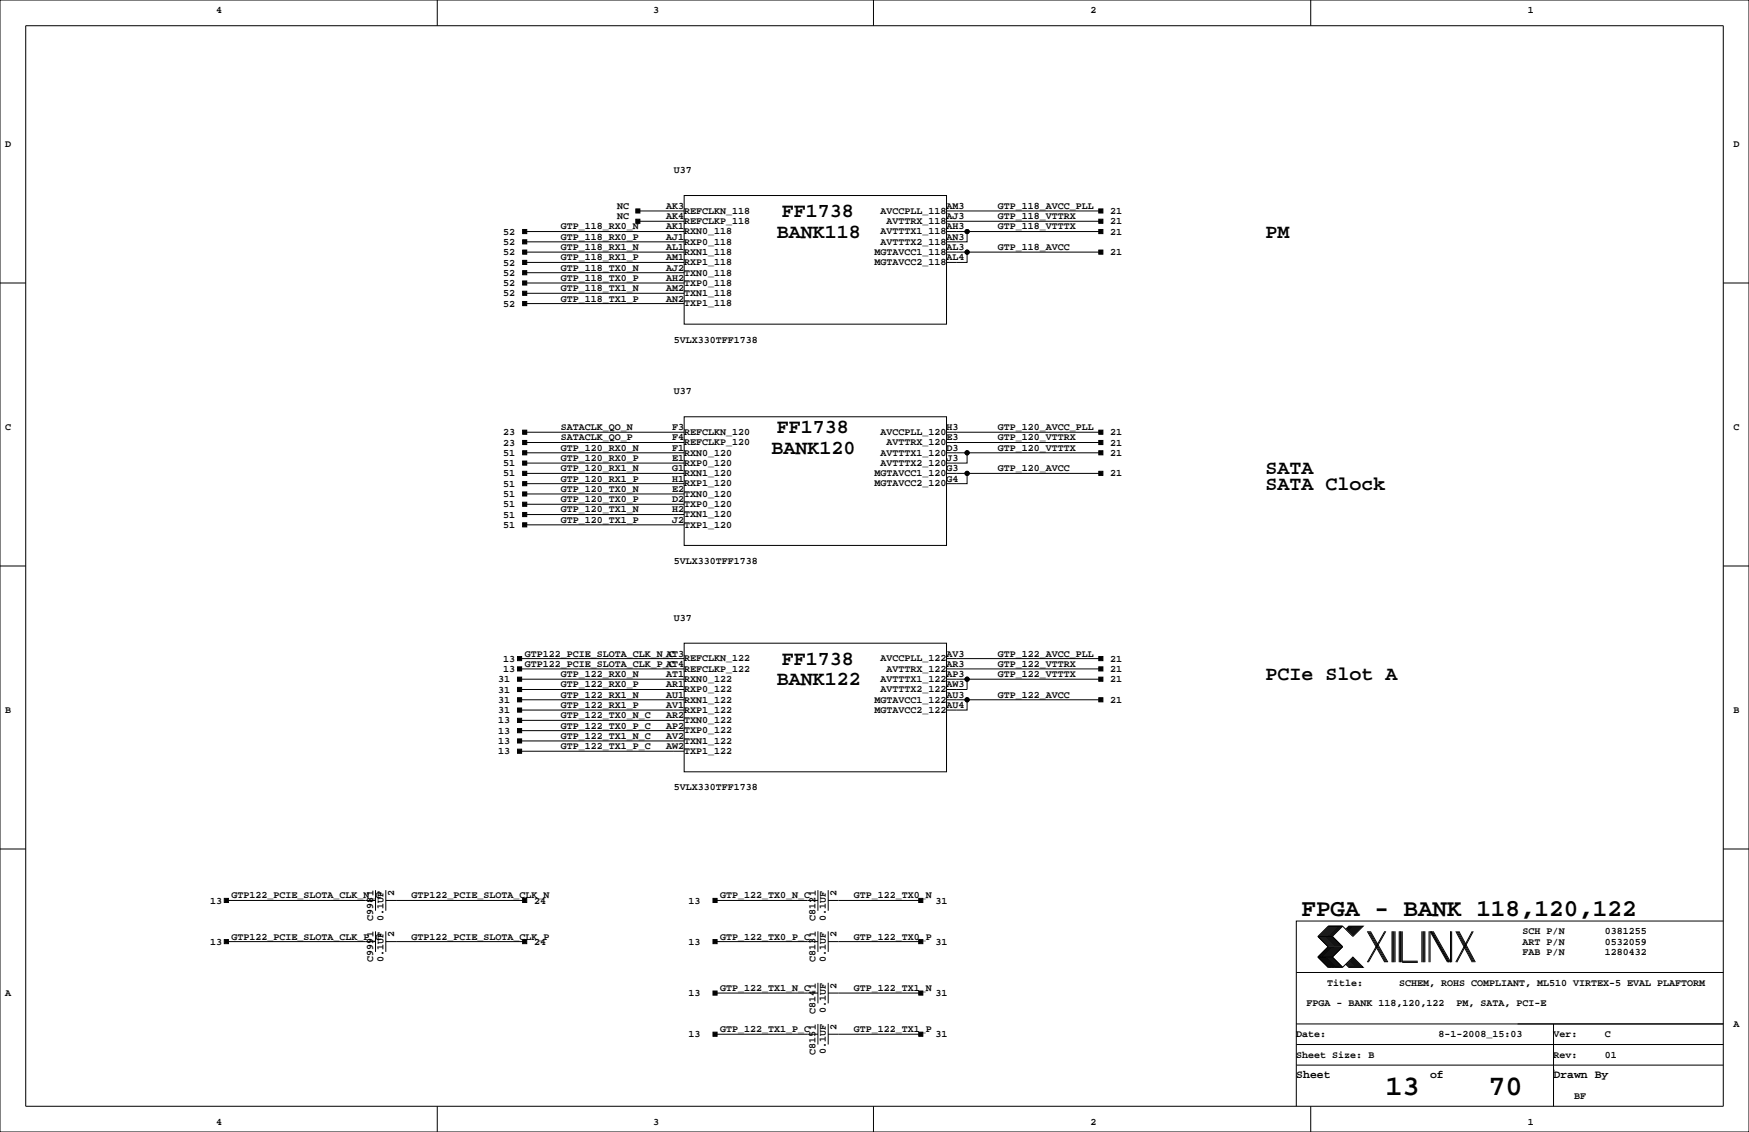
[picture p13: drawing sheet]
<svg xmlns="http://www.w3.org/2000/svg" width="432mm" height="279mm" viewBox="0 0 432 279" stroke-linecap="round" stroke-linejoin="round" font-family="sans-serif">
<defs><g id="words">
<g font-size="7.1">
<text x="342.1" y="270.3">13</text>
<text x="367.5" y="270.3">70</text>
</g>
<text font-size="6" x="321.3" y="226.1">FPGA - BANK 118,120,122</text>
<g font-size="4.9">
<text x="193" y="53.6">FF1738</text>
<text x="191.8" y="58.7">BANK118</text>
<text x="312.4" y="58.7">PM</text>
<text x="191.8" y="106.9">FF1738</text>
<text x="190.5" y="112">BANK120</text>
<text x="312.4" y="117.1">SATA</text>
<text x="312.4" y="120.9">SATA Clock</text>
<text x="193" y="164.1">FF1738</text>
<text x="312.4" y="167.9">PCIe Slot A</text>
<text x="191.8" y="169.2">BANK122</text>
</g>
<g font-size="2.8">
<text x="320" y="266.1">Sheet</text>
<text x="353.1" y="266.1">of</text>
<text x="383.5" y="266.1">Drawn By</text>
</g>
<g font-size="2.5">
<text x="53.3" y="3.3">4</text>
<text x="161.3" y="3.3">3</text>
<text x="269.2" y="3.3">2</text>
<text x="377.2" y="3.3">1</text>
<text x="1.3" y="36.3">D</text>
<text x="428" y="36.3">D</text>
<text x="166.4" y="42.7">U37</text>
<text x="152.4" y="51.6">NC</text>
<text x="164.5" y="51.6">AK3</text>
<text x="168.9" y="52.8">REFCLKN_118</text>
<text x="217.4" y="52.8">AVCCPLL_118</text>
<text x="233.7" y="51.6">AM3</text>
<text x="246.4" y="51.6">GTP_118_AVCC_PLL</text>
<text x="274.1" y="52.8">21</text>
<text x="124.2" y="57.9">52</text>
<text x="138.4" y="59.2">GTP_118_RX0_P</text>
<text x="138.4" y="56.6">GTP_118_RX0_N</text>
<text x="152.4" y="54.1">NC</text>
<text x="164.5" y="59.2">AJ1</text>
<text x="164.5" y="56.6">AK1</text>
<text x="164.5" y="54.1">AK4</text>
<text x="168.9" y="57.8">RXN0_118</text>
<text x="168.9" y="55.3">REFCLKP_118</text>
<text x="217.4" y="57.8">AVTTTX1_118</text>
<text x="218.9" y="55.3">AVTTRX_118</text>
<text x="233.7" y="59.2">AN3</text>
<text x="233.7" y="56.6">AH3</text>
<text x="233.7" y="54.1">AJ3</text>
<text x="246.4" y="54.1">GTP_118_VTTRX</text>
<text x="246.4" y="56.6">GTP_118_VTTTX</text>
<text x="274.1" y="55.4">21</text>
<text x="274.1" y="57.9">21</text>
<text x="124.2" y="60.5">52</text>
<text x="124.2" y="65.5">52</text>
<text x="124.2" y="63">52</text>
<text x="138.4" y="64.3">GTP_118_RX1_P</text>
<text x="138.4" y="61.7">GTP_118_RX1_N</text>
<text x="164.5" y="64.3">AM1</text>
<text x="164.5" y="61.7">AL1</text>
<text x="168.9" y="65.5">RXP1_118</text>
<text x="168.9" y="60.4">RXP0_118</text>
<text x="168.9" y="62.9">RXN1_118</text>
<text x="215.9" y="65.5">MGTAVCC2_118</text>
<text x="215.9" y="62.9">MGTAVCC1_118</text>
<text x="217.4" y="60.4">AVTTTX2_118</text>
<text x="233.7" y="64.3">AL4</text>
<text x="233.7" y="61.7">AL3</text>
<text x="246.4" y="61.7">GTP_118_AVCC</text>
<text x="274.1" y="63">21</text>
<text x="124.2" y="68.1">52</text>
<text x="124.2" y="70.6">52</text>
<text x="138.4" y="66.8">GTP_118_TX0_N</text>
<text x="138.4" y="69.3">GTP_118_TX0_P</text>
<text x="138.4" y="71.9">GTP_118_TX1_N</text>
<text x="164.5" y="69.3">AH2</text>
<text x="164.5" y="71.9">AM2</text>
<text x="164.5" y="66.8">AJ2</text>
<text x="168.9" y="70.5">TXP0_118</text>
<text x="168.9" y="68">TXN0_118</text>
<text x="124.2" y="75.7">52</text>
<text x="124.2" y="73.2">52</text>
<text x="138.4" y="74.4">GTP_118_TX1_P</text>
<text x="164.5" y="74.4">AN2</text>
<text x="168.9" y="75.6">TXP1_118</text>
<text x="168.9" y="73.1">TXN1_118</text>
<text x="166.4" y="84.6">5VLX330TFF1738</text>
<text x="166.4" y="97.3">U37</text>
<text x="1.3" y="106.2">C</text>
<text x="124.2" y="107.4">23</text>
<text x="138.4" y="106.2">SATACLK_QO_N</text>
<text x="165.9" y="106.2">F3</text>
<text x="168.9" y="107.4">REFCLKN_120</text>
<text x="217.4" y="107.4">AVCCPLL_120</text>
<text x="233.7" y="106.2">H3</text>
<text x="246.4" y="106.2">GTP_120_AVCC_PLL</text>
<text x="274.1" y="107.4">21</text>
<text x="428" y="106.2">C</text>
<text x="124.2" y="110">23</text>
<text x="124.2" y="112.5">51</text>
<text x="138.4" y="108.7">SATACLK_QO_P</text>
<text x="138.4" y="113.8">GTP_120_RX0_P</text>
<text x="138.4" y="111.3">GTP_120_RX0_N</text>
<text x="165.9" y="113.8">E1</text>
<text x="165.9" y="111.3">F1</text>
<text x="165.9" y="108.7">F4</text>
<text x="168.9" y="112.5">RXN0_120</text>
<text x="168.9" y="109.9">REFCLKP_120</text>
<text x="217.4" y="112.5">AVTTTX1_120</text>
<text x="218.9" y="109.9">AVTTRX_120</text>
<text x="233.7" y="113.8">J3</text>
<text x="233.7" y="111.3">D3</text>
<text x="233.7" y="108.7">E3</text>
<text x="246.4" y="111.3">GTP_120_VTTTX</text>
<text x="246.4" y="108.7">GTP_120_VTTRX</text>
<text x="274.1" y="112.5">21</text>
<text x="274.1" y="110">21</text>
<text x="124.2" y="115.1">51</text>
<text x="124.2" y="117.6">51</text>
<text x="138.4" y="118.9">GTP_120_RX1_P</text>
<text x="138.4" y="116.3">GTP_120_RX1_N</text>
<text x="165.9" y="118.9">H1</text>
<text x="165.9" y="116.3">G1</text>
<text x="168.9" y="115">RXP0_120</text>
<text x="168.9" y="117.5">RXN1_120</text>
<text x="215.9" y="117.5">MGTAVCC1_120</text>
<text x="217.4" y="115">AVTTTX2_120</text>
<text x="233.7" y="118.9">G4</text>
<text x="233.7" y="116.3">G3</text>
<text x="246.4" y="116.3">GTP_120_AVCC</text>
<text x="274.1" y="117.6">21</text>
<text x="124.2" y="125.2">51</text>
<text x="124.2" y="120.1">51</text>
<text x="124.2" y="122.7">51</text>
<text x="138.4" y="124">GTP_120_TX0_P</text>
<text x="138.4" y="121.4">GTP_120_TX0_N</text>
<text x="165.9" y="124">D2</text>
<text x="165.9" y="121.4">E2</text>
<text x="168.9" y="125.2">TXP0_120</text>
<text x="168.9" y="122.6">TXN0_120</text>
<text x="168.9" y="120.1">RXP1_120</text>
<text x="215.9" y="120.1">MGTAVCC2_120</text>
<text x="124.2" y="127.8">51</text>
<text x="124.2" y="130.3">51</text>
<text x="138.4" y="126.5">GTP_120_TX1_N</text>
<text x="138.4" y="129">GTP_120_TX1_P</text>
<text x="165.9" y="129">J2</text>
<text x="165.9" y="126.5">H2</text>
<text x="168.9" y="130.2">TXP1_120</text>
<text x="168.9" y="127.7">TXN1_120</text>
<text x="166.4" y="139.2">5VLX330TFF1738</text>
<text x="166.4" y="153.2">U37</text>
<text x="124.2" y="165.9">13</text>
<text x="124.2" y="163.3">13</text>
<text x="129.5" y="164.6">GTP122_PCIE_SLOTA_CLK_P_C</text>
<text x="129.5" y="162.1">GTP122_PCIE_SLOTA_CLK_N_C</text>
<text x="138.4" y="167.1">GTP_122_RX0_N</text>
<text x="164.5" y="167.1">AT1</text>
<text x="164.5" y="164.6">AT4</text>
<text x="164.5" y="162.1">AT3</text>
<text x="168.9" y="165.8">REFCLKP_122</text>
<text x="168.9" y="163.3">REFCLKN_122</text>
<text x="217.4" y="163.3">AVCCPLL_122</text>
<text x="218.9" y="165.8">AVTTRX_122</text>
<text x="233.7" y="167.1">AP3</text>
<text x="233.7" y="164.6">AR3</text>
<text x="233.7" y="162.1">AV3</text>
<text x="246.4" y="167.1">GTP_122_VTTTX</text>
<text x="246.4" y="164.6">GTP_122_VTTRX</text>
<text x="246.4" y="162.1">GTP_122_AVCC_PLL</text>
<text x="274.1" y="165.9">21</text>
<text x="274.1" y="163.3">21</text>
<text x="123" y="170.9">31</text>
<text x="123" y="168.4">31</text>
<text x="123" y="173.5">31</text>
<text x="138.4" y="169.7">GTP_122_RX0_P</text>
<text x="138.4" y="172.2">GTP_122_RX1_N</text>
<text x="164.5" y="169.7">AR1</text>
<text x="164.5" y="172.2">AU1</text>
<text x="168.9" y="170.9">RXP0_122</text>
<text x="168.9" y="173.4">RXN1_122</text>
<text x="168.9" y="168.3">RXN0_122</text>
<text x="215.9" y="173.4">MGTAVCC1_122</text>
<text x="217.4" y="170.9">AVTTTX2_122</text>
<text x="217.4" y="168.3">AVTTTX1_122</text>
<text x="233.7" y="172.2">AU3</text>
<text x="233.7" y="169.7">AW3</text>
<text x="246.4" y="172.2">GTP_122_AVCC</text>
<text x="274.1" y="173.5">21</text>
<text x="274.1" y="168.4">21</text>
<text x="1.3" y="176">B</text>
<text x="123" y="176">31</text>
<text x="123" y="178.6">13</text>
<text x="138.4" y="179.8">GTP_122_TX0_P_C</text>
<text x="138.4" y="174.8">GTP_122_RX1_P</text>
<text x="138.4" y="177.3">GTP_122_TX0_N_C</text>
<text x="164.5" y="179.8">AP2</text>
<text x="164.5" y="177.3">AR2</text>
<text x="164.5" y="174.8">AV1</text>
<text x="168.9" y="178.5">TXN0_122</text>
<text x="168.9" y="176">RXP1_122</text>
<text x="215.9" y="176">MGTAVCC2_122</text>
<text x="233.7" y="174.8">AU4</text>
<text x="428" y="176">B</text>
<text x="123" y="181.1">13</text>
<text x="123" y="183.6">13</text>
<text x="138.4" y="184.9">GTP_122_TX1_P_C</text>
<text x="138.4" y="182.4">GTP_122_TX1_N_C</text>
<text x="164.5" y="184.9">AW2</text>
<text x="164.5" y="182.4">AV2</text>
<text x="168.9" y="181">TXP0_122</text>
<text x="168.9" y="183.6">TXN1_122</text>
<text x="123" y="186.2">13</text>
<text x="168.9" y="186.1">TXP1_122</text>
<text x="166.4" y="195.1">5VLX330TFF1738</text>
<text x="57.1" y="221.7">GTP122_PCIE_SLOTA_CLK_N_C</text>
<text x="97.3" y="221.2" transform="rotate(-90 97.3 221.2)">2</text>
<text x="101.6" y="221.7">GTP122_PCIE_SLOTA_CLK_N</text>
<text x="177.8" y="221.7">GTP_122_TX0_N_C</text>
<text x="206.5" y="221.2" transform="rotate(-90 206.5 221.2)">2</text>
<text x="210.8" y="221.7">GTP_122_TX0_N</text>
<text x="51.9" y="223">13</text>
<text x="92.1" y="227.3" transform="rotate(-90 92.1 227.3)">C9981</text>
<text x="94.7" y="227.2" transform="rotate(-90 94.7 227.2)">0.1UF</text>
<text x="131.9" y="223">24</text>
<text x="170" y="223">13</text>
<text x="201.4" y="227.3" transform="rotate(-90 201.4 227.3)">C8121</text>
<text x="203.9" y="227.2" transform="rotate(-90 203.9 227.2)">0.1UF</text>
<text x="230.9" y="223">31</text>
<text x="51.9" y="233.2">13</text>
<text x="57.1" y="231.9">GTP122_PCIE_SLOTA_CLK_P_C</text>
<text x="97.3" y="231.4" transform="rotate(-90 97.3 231.4)">2</text>
<text x="101.6" y="231.9">GTP122_PCIE_SLOTA_CLK_P</text>
<text x="131.9" y="233.2">24</text>
<text x="170" y="233.2">13</text>
<text x="177.8" y="231.9">GTP_122_TX0_P_C</text>
<text x="206.5" y="231.4" transform="rotate(-90 206.5 231.4)">2</text>
<text x="210.8" y="231.9">GTP_122_TX0_P</text>
<text x="230.9" y="233.2">31</text>
<text x="375.9" y="230.6">SCH P/N</text>
<text x="375.9" y="233.2">ART P/N</text>
<text x="396.2" y="230.6">0381255</text>
<text x="396.2" y="233.2">0532059</text>
<text x="92.1" y="237.5" transform="rotate(-90 92.1 237.5)">C9991</text>
<text x="94.7" y="237.4" transform="rotate(-90 94.7 237.4)">0.1UF</text>
<text x="201.4" y="237.5" transform="rotate(-90 201.4 237.5)">C8131</text>
<text x="203.9" y="237.4" transform="rotate(-90 203.9 237.4)">0.1UF</text>
<text x="375.9" y="235.7">FAB P/N</text>
<text x="396.2" y="235.7">1280432</text>
<text x="1.3" y="245.9">A</text>
<text x="170" y="245.9">13</text>
<text x="177.8" y="244.6">GTP_122_TX1_N_C</text>
<text x="206.5" y="244.1" transform="rotate(-90 206.5 244.1)">2</text>
<text x="210.8" y="244.6">GTP_122_TX1_N</text>
<text x="230.9" y="245.9">31</text>
<text x="327.7" y="243.3">Title:</text>
<text x="345.4" y="243.3">SCHEM, ROHS COMPLIANT, ML510 VIRTEX-5 EVAL PLAFTORM</text>
<text x="201.4" y="250.2" transform="rotate(-90 201.4 250.2)">C8141</text>
<text x="203.9" y="250.1" transform="rotate(-90 203.9 250.1)">0.1UF</text>
<text x="322.6" y="248.4">FPGA - BANK 118,120,122</text>
<text x="359.6" y="248.4">PM, SATA, PCI-E</text>
<text x="170" y="256">13</text>
<text x="177.8" y="254.8">GTP_122_TX1_P_C</text>
<text x="206.5" y="254.2" transform="rotate(-90 206.5 254.2)">2</text>
<text x="210.8" y="254.8">GTP_122_TX1_P</text>
<text x="230.9" y="256">31</text>
<text x="320" y="256">Date:</text>
<text x="355.2" y="256">8-1-2008_15:03</text>
<text x="383.5" y="256">Ver:</text>
<text x="396.2" y="256">C</text>
<text x="428" y="253.5">A</text>
<text x="201.4" y="260.3" transform="rotate(-90 201.4 260.3)">C8151</text>
<text x="203.9" y="260.2" transform="rotate(-90 203.9 260.2)">0.1UF</text>
<text x="320" y="261.1">Sheet Size: B</text>
<text x="383.5" y="261.1">Rev:</text>
<text x="396.2" y="261.1">01</text>
<text x="388.6" y="271.3">BF</text>
<text x="53.3" y="277.6">4</text>
<text x="161.3" y="277.6">3</text>
<text x="269.2" y="277.6">2</text>
<text x="377.2" y="277.6">1</text>
</g>
</g></defs>
<g fill="none" stroke="#000" stroke-width=".25">
<path d="M0 0h431.8v279.4h-431.8zM6.3 6.3h419.1v266.7h-419zM107.9 0v6.3M215.6 0v6.3M323.6 0v6.3M129.5 57.2h39.4M129.5 59.7h39.4M157.5 54.6h11.4M157.5 52.1h11.4M168.9 48.3h64.8v31.7h-64.8zM233.7 57.2h38.1M233.7 54.6h38.1"/>
<path d="M233.7 52.1h38.1M238.8 57.2v2.5h-5.1M0 69.8h6.3M129.5 62.2h39.4M129.5 64.8h39.4M129.5 74.9h39.4M129.5 69.8h39.4M129.5 72.4h39.4M129.5 67.3h39.4M233.7 62.2h5.1M271.8 62.2h-33v2.6h-5.1M425.4 69.8h6.4"/>
<path d="M129.5 116.8h39.4M129.5 111.8h39.4M129.5 119.4h39.4M129.5 114.3h39.4M129.5 106.7h39.4M129.5 109.2h39.4M168.9 102.9h64.8v31.7h-64.8zM233.7 111.8h38.1M233.7 116.8h5.1M233.7 106.7h38.1M233.7 109.2h38.1M238.8 111.8v2.5h-5.1"/>
<path d="M271.8 116.8h-33v2.6h-5.1M0 139.7h6.3M129.5 121.9h39.4M129.5 129.5h39.4M129.5 124.5h39.4M129.5 127h39.4M425.4 139.7h6.4M168.9 158.8h64.8v31.7h-64.8zM128.3 172.7h40.6M128.3 177.8h40.6M128.3 167.6h40.6M128.3 175.3h40.6"/>
<path d="M128.3 170.2h40.6M128.3 162.6h40.6M128.3 165.1h40.6M233.7 172.7h38.1M233.7 167.6h38.1M233.7 162.6h38.1M233.7 165.1h38.1M238.8 172.7v2.6h-5.1M238.8 167.6v2.6h-5.1M128.3 182.9h40.6M128.3 185.4h40.6M128.3 180.3h40.6"/>
<path d="M0 209.5h6.3M92.7 219.7v5.1M95.2 219.7v5.1M201.9 219.7v5.1M204.5 219.7v5.1M425.4 209.5h6.4M55.9 232.4h36.8M55.9 222.2h36.8M92.7 229.9v5M95.2 229.9v5.1M95.3 232.4h34.2M95.3 222.2h34.2"/>
<path d="M176.5 232.4h25.4M176.5 222.2h25.4M201.9 229.9v5M204.5 229.9v5.1M204.5 232.4h22.8M204.5 222.2h22.8M325.4 236.2h3.5M325.4 231.1h3.5M325.4 236.2l2.5 2.6h3.6M325.4 231.1l2.5 2.6-2.5 2.5M328.2 228.6l-2.6 2.5 2.6 2.6-2.6 2.5 2.6 2.6M328.4 228.6l-2.5 2.5 2.5 2.6-2.5 2.5 2.5 2.6"/>
<path d="M328.7 228.6l-2.6 2.5 2.6 2.6-2.6 2.5 2.6 2.6M328.9 231.1l2.6 2.6-2.6 2.5M328.9 236.2l2.6 2.6M328.9 228.6l-2.5 2.5 2.5 2.6-2.5 2.5 2.5 2.6M329.2 228.6l-2.6 2.5 2.6 2.6-2.6 2.5 2.6 2.6M329.4 228.6l-2.5 2.5 2.5 2.6-2.5 2.5 2.5 2.6M329.7 228.6l-2.5 2.5 2.5 2.6-2.5 2.5 2.5 2.6M329.9 228.6l-2.5 2.5 2.5 2.6-2.5 2.5 2.5 2.6M330.2 228.6l-2.5 2.5 2.5 2.6-2.5 2.5 2.5 2.6M330.5 228.6l-2.6 2.5 2.6 2.6-2.6 2.5 2.6 2.6M330.7 228.6l-2.5 2.5 2.5 2.6-2.5 2.5 2.5 2.6M331 228.6l-2.6 2.5 2.6 2.6-2.6 2.5 2.6 2.6"/>
<path d="M331.2 228.6l-2.5 2.5 2.5 2.6-2.5 2.5 2.5 2.6M331.5 228.6l2.5 2.5 2.6-2.5h-3.6l-.8 .8M331.5 228.6h-3.6l-2.5 2.5M331.5 228.6l-2.6 2.5M332.2 238l.8 .8h3.6l-2.6-2.6-2.5 2.6M332.5 237.7l1 1.1M332.5 238l.7 .8M332.7 237.5l1.3 1.3M332.7 237.7l1.1 1.1M333 237.2l1.5 1.6M333 237.5l1.3 1.3M333.2 228.6l-.7 .8"/>
<path d="M333.2 237l1.8 1.8M333.2 237.2l1.6 1.6M333.5 228.6l-1 1M333.5 236.7l2 2.1M333.5 237l1.8 1.8M333.8 228.6l-1.1 1M333.8 236.5l2.2 2.3M333.8 236.7l2 2.1M334 228.6l-1.3 1.3M334 236.5l2.3 2.3M334.3 228.6l-1.3 1.3M334.5 228.6l-1.5 1.5"/>
<path d="M334.8 228.6l-1.6 1.5M335 228.6l-1.8 1.8M335.3 228.6l-1.8 1.8M335.5 228.6l-2 2M335.8 228.6l-2 2M336 228.6l-2.2 2.3M336.3 228.6l-2.3 2.3M337.6 229.9l4.3 7.6M337.8 229.9l4.3 7.6M338.1 229.9l4.3 7.6M338.3 229.9l4.3 7.6M341.9 229.9l-4.3 7.6"/>
<path d="M342.1 229.9l-4.3 7.6M343.7 229.9v7.6M343.9 229.9v7.6M344.2 229.9v7.6M344.4 229.9v7.6M345.4 229.9v7.6M345.7 229.9v7.6M345.9 229.9v7.6M346.2 237.2h3.8M346.2 229.9v7.6h3.8M351 229.9v7.6M351.3 229.9v7.6"/>
<path d="M351.5 229.9v7.6M351.8 229.9v7.6M352.8 229.9v7.6M353.1 237.5v-7.6l4.3 7.6M353.3 229.9l4.3 7.6M353.6 229.9l4.3 7.6M353.8 229.9l4.3 7.6v-7.6M358.4 229.9v7.6M359.4 229.9l4.1 7.6M359.7 229.9l4 7.6M359.9 229.9l4.1 7.6M360.2 229.9l4 7.6"/>
<path d="M363.5 229.9l-4.1 7.6M363.7 229.9l-4 7.6M425.4 227.3h-105.4v35.6M176.5 255.3h25.4M176.5 245.1h25.4M201.9 242.6v5M201.9 252.7v5.1M204.5 242.6v5M204.5 252.7v5.1M204.5 255.3h22.8M204.5 245.1h22.8M320 257.8h105.4"/>
<path d="M320 252.7h105.4M320 240h105.4M383.5 252.7v20.3M107.9 273v6.4M215.6 273v6.4M320 262.9v10.1M320 262.9h105.4M323.6 273v6.4M383.5 264.2h.1"/>
<circle cx="238.8" cy="57.1" r=".51"/>
<circle cx="238.8" cy="62.2" r=".51"/>
<circle cx="238.8" cy="116.8" r=".51"/>
<circle cx="238.8" cy="111.8" r=".51"/>
<circle cx="238.8" cy="172.7" r=".51"/>
<circle cx="238.8" cy="167.6" r=".51"/>
</g>
<g fill="#000" stroke="#000" stroke-width=".25">
<path d="M129 56.6h1v1.1h-1z" fill-rule="evenodd"/>
<path d="M157 51.6h1v1h-1z" fill-rule="evenodd"/>
<path d="M157 54.1h1v1h-1z" fill-rule="evenodd"/>
<path d="M271.3 56.6h1v1.1h-1z" fill-rule="evenodd"/>
<path d="M271.3 54.1h1v1h-1z" fill-rule="evenodd"/>
<path d="M271.3 51.6h1v1h-1z" fill-rule="evenodd"/>
<path d="M129 61.7h1v1h-1z" fill-rule="evenodd"/>
<path d="M129 64.3h1v1h-1z" fill-rule="evenodd"/>
<path d="M129 59.2h1v1h-1z" fill-rule="evenodd"/>
<path d="M129 74.4h1v1h-1z" fill-rule="evenodd"/>
<path d="M129 71.9h1v1h-1z" fill-rule="evenodd"/>
<path d="M129 69.3h1v1.1h-1z" fill-rule="evenodd"/>
<path d="M129 66.8h1v1h-1z" fill-rule="evenodd"/>
<path d="M271.3 61.7h1v1h-1z" fill-rule="evenodd"/>
<path d="M129 116.3h1v1h-1z" fill-rule="evenodd"/>
<path d="M129 111.3h1v1h-1z" fill-rule="evenodd"/>
<path d="M129 118.9h1v1h-1z" fill-rule="evenodd"/>
<path d="M129 113.8h1v1h-1z" fill-rule="evenodd"/>
<path d="M129 106.2h1v1h-1z" fill-rule="evenodd"/>
<path d="M129 108.7h1v1h-1z" fill-rule="evenodd"/>
<path d="M271.3 106.2h1v1h-1z" fill-rule="evenodd"/>
<path d="M271.3 108.7h1v1h-1z" fill-rule="evenodd"/>
<path d="M271.3 111.3h1v1h-1z" fill-rule="evenodd"/>
<path d="M271.3 116.3h1v1h-1z" fill-rule="evenodd"/>
<path d="M129 121.4h1v1h-1z" fill-rule="evenodd"/>
<path d="M129 129h1v1h-1z" fill-rule="evenodd"/>
<path d="M129 124h1v1h-1z" fill-rule="evenodd"/>
<path d="M129 126.5h1v1h-1z" fill-rule="evenodd"/>
<path d="M127.8 172.2h1v1h-1z" fill-rule="evenodd"/>
<path d="M127.8 177.3h1v1h-1z" fill-rule="evenodd"/>
<path d="M127.8 167.1h1v1h-1z" fill-rule="evenodd"/>
<path d="M127.8 174.8h1v1h-1z" fill-rule="evenodd"/>
<path d="M127.8 169.7h1v1h-1z" fill-rule="evenodd"/>
<path d="M127.8 162.1h1v1h-1z" fill-rule="evenodd"/>
<path d="M127.8 164.6h1v1h-1z" fill-rule="evenodd"/>
<path d="M271.3 162.1h1v1h-1z" fill-rule="evenodd"/>
<path d="M271.3 164.6h1v1h-1z" fill-rule="evenodd"/>
<path d="M271.3 167.1h1v1h-1z" fill-rule="evenodd"/>
<path d="M271.3 172.2h1v1h-1z" fill-rule="evenodd"/>
<path d="M127.8 182.4h1v1h-1z" fill-rule="evenodd"/>
<path d="M127.8 184.9h1v1h-1z" fill-rule="evenodd"/>
<path d="M127.8 179.8h1v1h-1z" fill-rule="evenodd"/>
<path d="M55.4 231.9h1v1h-1z" fill-rule="evenodd"/>
<path d="M55.4 221.7h1v1.1h-1z" fill-rule="evenodd"/>
<path d="M129 231.9h1v1h-1z" fill-rule="evenodd"/>
<path d="M129 221.7h1v1.1h-1z" fill-rule="evenodd"/>
<path d="M176 221.7h1v1.1h-1z" fill-rule="evenodd"/>
<path d="M176 231.9h1v1h-1z" fill-rule="evenodd"/>
<path d="M226.8 221.7h1v1.1h-1z" fill-rule="evenodd"/>
<path d="M226.8 231.9h1v1h-1z" fill-rule="evenodd"/>
<path d="M176 244.6h1v1h-1z" fill-rule="evenodd"/>
<path d="M176 254.8h1v1h-1z" fill-rule="evenodd"/>
<path d="M226.8 254.8h1v1h-1z" fill-rule="evenodd"/>
<path d="M226.8 244.6h1v1h-1z" fill-rule="evenodd"/>
<circle cx="238.8" cy="57.1" r=".51"/>
<circle cx="238.8" cy="62.2" r=".51"/>
<circle cx="238.8" cy="116.8" r=".51"/>
<circle cx="238.8" cy="111.8" r=".51"/>
<circle cx="238.8" cy="172.7" r=".51"/>
<circle cx="238.8" cy="167.6" r=".51"/>
</g>
<use href="#words"/>
</svg>
